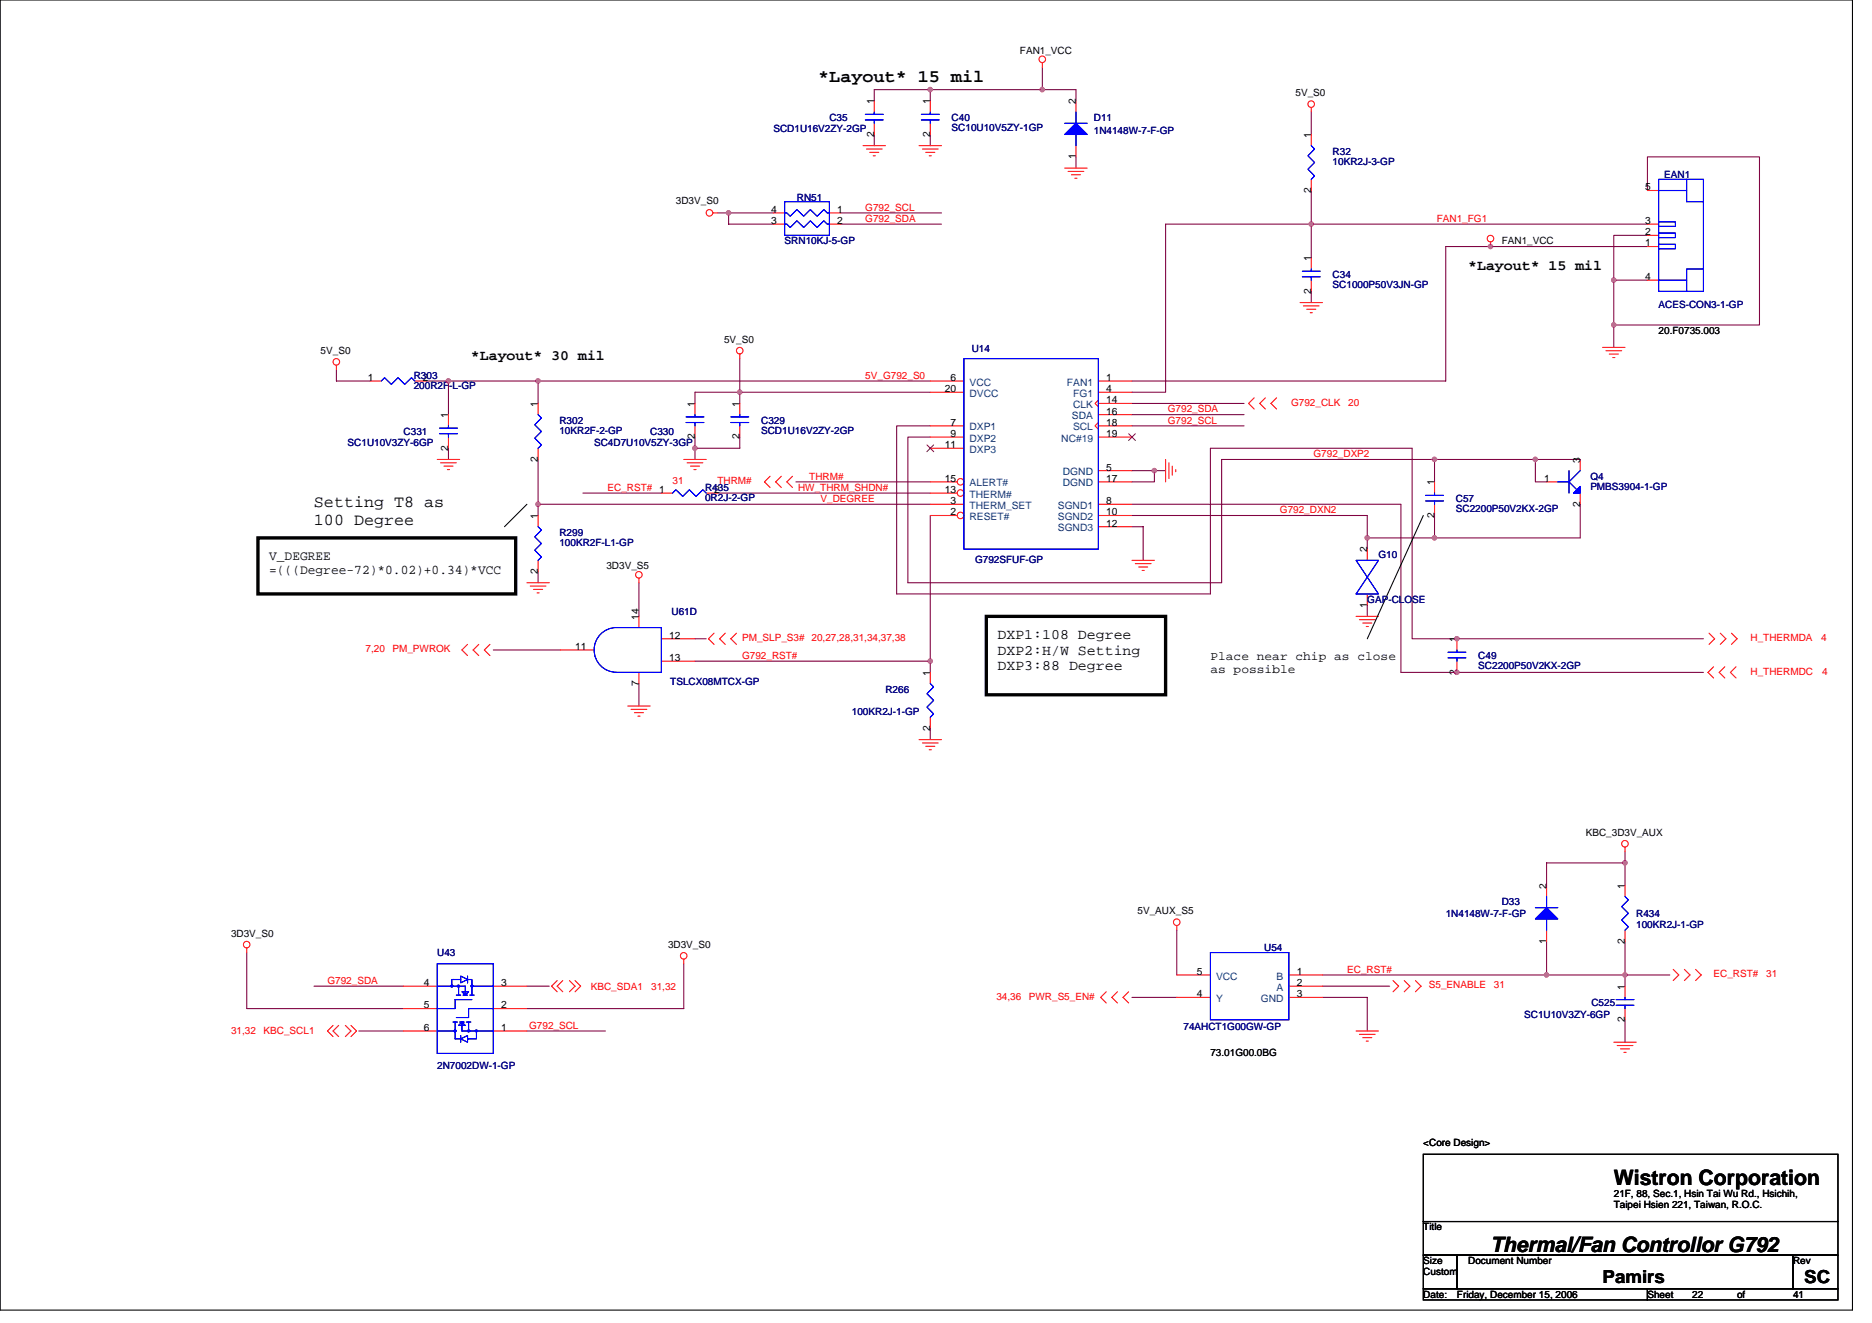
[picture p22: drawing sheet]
<svg xmlns="http://www.w3.org/2000/svg" width="297mm" height="210mm" viewBox="0 0 297 210" stroke-linecap="round" stroke-linejoin="round" font-family="sans-serif">
<defs><g id="words">
<g font-size="3.4">
<text x="256.1" y="188">Wistron Corporation</text>
<text x="236.5" y="198.7">Thermal/Fan Controllor G792</text>
</g>
<g font-size="2.8">
<text x="129.8" y="13">*Layout* 15 mil</text>
<text x="254.3" y="203.6">Pamirs</text>
<text x="286.3" y="203.6">SC</text>
</g>
<g font-size="2.6">
<text x="49.8" y="80.4">Setting T8 as</text>
<text x="49.8" y="83.2">100 Degree</text>
</g>
<g font-size="2.3">
<text x="233" y="42.8">*Layout* 15 mil</text>
<text x="74.7" y="57">*Layout* 30 mil</text>
<text x="158.3" y="101.4">DXP1:108 Degree</text>
<text x="158.3" y="103.9">DXP2:H/W Setting</text>
<text x="158.3" y="106.4">DXP3:88 Degree</text>
</g>
<g font-size="2.1">
<text x="42.7" y="88.8">V_DEGREE</text>
<text x="42.7" y="91.1">=(((Degree-72)*0.02)+0.34)*VCC</text>
</g>
<g font-size="1.9">
<text x="192.1" y="104.7">Place near chip as close</text>
<text x="192.1" y="106.8">as possible</text>
</g>
<g font-size="1.6">
<text x="161.8" y="8.5">FAN1_VCC</text>
<text x="138.7" y="16.5" transform="rotate(-90 138.7 16.5)">1</text>
<text x="147.6" y="16.5" transform="rotate(-90 147.6 16.5)">1</text>
<text x="170.7" y="16.5" transform="rotate(-90 170.7 16.5)">2</text>
<text x="205.6" y="15.3">5V_S0</text>
<text x="138.7" y="21.7" transform="rotate(-90 138.7 21.7)">2</text>
<text x="147.6" y="21.7" transform="rotate(-90 147.6 21.7)">2</text>
<text x="208" y="21.9" transform="rotate(-90 208 21.9)">1</text>
<text x="170.7" y="25.3" transform="rotate(-90 170.7 25.3)">1</text>
<text x="107.2" y="32.4">3D3V_S0</text>
<text x="122.4" y="35.5">3</text>
<text x="122.4" y="33.8">4</text>
<text x="132.9" y="33.8">1</text>
<text x="132.9" y="35.5">2</text>
<text x="208" y="30.6" transform="rotate(-90 208 30.6)">2</text>
<text x="261" y="35.5">3</text>
<text x="261" y="30.2">5</text>
<text x="208" y="41.4" transform="rotate(-90 208 41.4)">1</text>
<text x="238.3" y="38.8">FAN1_VCC</text>
<text x="261" y="39.1">1</text>
<text x="261" y="37.3">2</text>
<text x="208" y="46.6" transform="rotate(-90 208 46.6)">2</text>
<text x="261" y="44.4">4</text>
<text x="263.2" y="53">20.F0735.003</text>
<text x="50.9" y="56.2">5V_S0</text>
<text x="114.9" y="54.4">5V_S0</text>
<text x="58.4" y="60.4">1</text>
<text x="67.1" y="60.4">2</text>
<text x="85.4" y="64.5" transform="rotate(-90 85.4 64.5)">1</text>
<text x="110.3" y="64.5" transform="rotate(-90 110.3 64.5)">1</text>
<text x="117.4" y="64.5" transform="rotate(-90 117.4 64.5)">1</text>
<text x="149.9" y="62.2">20</text>
<text x="150.8" y="60.4">6</text>
<text x="175.5" y="65.8">16</text>
<text x="175.5" y="60.4">1</text>
<text x="175.5" y="62.2">4</text>
<text x="175.5" y="64">14</text>
<text x="71.1" y="71.5" transform="rotate(-90 71.1 71.5)">2</text>
<text x="71.1" y="66.3" transform="rotate(-90 71.1 66.3)">1</text>
<text x="110.3" y="69.7" transform="rotate(-90 110.3 69.7)">2</text>
<text x="117.4" y="69.7" transform="rotate(-90 117.4 69.7)">2</text>
<text x="149.9" y="71.1">11</text>
<text x="150.8" y="67.5">7</text>
<text x="150.8" y="69.3">9</text>
<text x="175.5" y="69.3">19</text>
<text x="175.5" y="67.5">18</text>
<text x="85.4" y="73.3" transform="rotate(-90 85.4 73.3)">2</text>
<text x="149.9" y="76.4">15</text>
<text x="175.5" y="74.7">5</text>
<text x="175.5" y="76.4">17</text>
<text x="227.6" y="77" transform="rotate(-90 227.6 77)">1</text>
<text x="245" y="76.4">1</text>
<text x="250.7" y="73.4" transform="rotate(-90 250.7 73.4)">3</text>
<text x="85.4" y="82.3" transform="rotate(-90 85.4 82.3)">1</text>
<text x="113.3" y="78.2">2</text>
<text x="149.9" y="78.2">13</text>
<text x="150.8" y="81.8">2</text>
<text x="150.8" y="80">3</text>
<text x="175.5" y="80">8</text>
<text x="175.5" y="81.8">10</text>
<text x="175.5" y="83.5">12</text>
<text x="227.6" y="82.2" transform="rotate(-90 227.6 82.2)">2</text>
<text x="250.7" y="80.4" transform="rotate(-90 250.7 80.4)">2</text>
<text x="216.9" y="87.7" transform="rotate(-90 216.9 87.7)">2</text>
<text x="85.4" y="91.1" transform="rotate(-90 85.4 91.1)">2</text>
<text x="96.2" y="90.3">3D3V_S5</text>
<text x="101.4" y="98.3" transform="rotate(-90 101.4 98.3)">14</text>
<text x="106.2" y="101.3">12</text>
<text x="216.9" y="96.4" transform="rotate(-90 216.9 96.4)">1</text>
<text x="231.2" y="101.9" transform="rotate(-90 231.2 101.9)">1</text>
<text x="91.2" y="103.1">11</text>
<text x="106.2" y="104.9">13</text>
<text x="147.6" y="107.2" transform="rotate(-90 147.6 107.2)">1</text>
<text x="231.2" y="107.1" transform="rotate(-90 231.2 107.1)">2</text>
<text x="101.4" y="108.8" transform="rotate(-90 101.4 108.8)">7</text>
<text x="147.6" y="116" transform="rotate(-90 147.6 116)">2</text>
<text x="251.6" y="132.6">KBC_3D3V_AUX</text>
<text x="245.4" y="141" transform="rotate(-90 245.4 141)">2</text>
<text x="257.8" y="141" transform="rotate(-90 257.8 141)">1</text>
<text x="36.7" y="148.6">3D3V_S0</text>
<text x="180.5" y="145.1">5V_AUX_S5</text>
<text x="245.4" y="149.7" transform="rotate(-90 245.4 149.7)">1</text>
<text x="257.8" y="149.7" transform="rotate(-90 257.8 149.7)">2</text>
<text x="106" y="150.4">3D3V_S0</text>
<text x="189.9" y="154.7">5</text>
<text x="205.8" y="154.7">1</text>
<text x="67.2" y="156.4">4</text>
<text x="67.2" y="160">5</text>
<text x="79.5" y="160">2</text>
<text x="79.5" y="156.4">3</text>
<text x="189.9" y="158.2">4</text>
<text x="205.8" y="158.2">3</text>
<text x="205.8" y="156.4">2</text>
<text x="257.8" y="157" transform="rotate(-90 257.8 157)">1</text>
<text x="67.2" y="163.6">6</text>
<text x="79.5" y="163.6">1</text>
<text x="192.1" y="167.5">73.01G00.0BG</text>
<text x="257.8" y="162.2" transform="rotate(-90 257.8 162.2)">2</text>
<text x="225.8" y="181.9">&lt;Core Design&gt;</text>
<text x="256.1" y="189.9">21F, 88, Sec.1, Hsin Tai Wu Rd., Hsichih,</text>
<text x="256.1" y="191.7">Taipei Hsien 221, Taiwan, R.O.C.</text>
<text x="225.8" y="195.2">Title</text>
<text x="225.8" y="202.3">Custom</text>
<text x="225.8" y="200.6">Size</text>
<text x="233" y="200.6">Document Number</text>
<text x="284.5" y="200.6">Rev</text>
<text x="225.8" y="205.9">Date:</text>
<text x="231.2" y="205.9">Friday, December 15, 2006</text>
<text x="261.4" y="205.9">Sheet</text>
<text x="268.5" y="205.9">22</text>
<text x="275.6" y="205.9">of</text>
<text x="284.5" y="205.9">41</text>
</g>
<g font-size="1.6" fill="#000080">
<text x="122.7" y="21">SCD1U16V2ZY-2GP</text>
<text x="131.6" y="19.2">C35</text>
<text x="151" y="19.2">C40</text>
<text x="151" y="20.8">SC10U10V5ZY-1GP</text>
<text x="173.6" y="19.2">D11</text>
<text x="173.6" y="21.3">1N4148W-7-F-GP</text>
<text x="211.5" y="24.5">R32</text>
<text x="211.5" y="26.1">10KR2J-3-GP</text>
<text x="264.1" y="28.3">EAN1</text>
<text x="126.4" y="31.8">RN51</text>
<text x="124.5" y="38.8">SRN10KJ-5-GP</text>
<text x="211.5" y="44.1">C34</text>
<text x="211.5" y="45.7">SC1000P50V3JN-GP</text>
<text x="263.2" y="48.9">ACES-CON3-1-GP</text>
<text x="154.2" y="55.8">U14</text>
<text x="65.7" y="60.1">R303</text>
<text x="65.7" y="61.7">200R2F-L-GP</text>
<text x="55.2" y="70.8">SC1U10V3ZY-6GP</text>
<text x="64" y="69">C331</text>
<text x="88.8" y="67.2">R302</text>
<text x="88.8" y="68.8">10KR2F-2-GP</text>
<text x="94.3" y="70.8">SC4D7U10V5ZY-3GP</text>
<text x="103.2" y="69">C330</text>
<text x="120.8" y="67.2">C329</text>
<text x="120.8" y="68.8">SCD1U16V2ZY-2GP</text>
<text x="111.9" y="77.9">R435</text>
<text x="252.3" y="76.1">Q4</text>
<text x="252.3" y="77.7">PMBS3904-1-GP</text>
<text x="111.9" y="79.5">0R2J-2-GP</text>
<text x="231" y="79.7">C57</text>
<text x="231" y="81.3">SC2200P50V2KX-2GP</text>
<text x="88.8" y="85">R299</text>
<text x="88.8" y="86.6">100KR2F-L1-GP</text>
<text x="154.7" y="89.3">G792SFUF-GP</text>
<text x="218.7" y="88.5">G10</text>
<text x="217" y="95.7">GAP-CLOSE</text>
<text x="106.5" y="97.6">U61D</text>
<text x="234.6" y="104.5">C49</text>
<text x="234.6" y="106.2">SC2200P50V2KX-2GP</text>
<text x="106.4" y="108.6">TSLCX08MTCX-GP</text>
<text x="135.2" y="113.4">100KR2J-1-GP</text>
<text x="140.5" y="109.9">R266</text>
<text x="238.3" y="143.7">D33</text>
<text x="229.4" y="145.4">1N4148W-7-F-GP</text>
<text x="259.6" y="145.4">R434</text>
<text x="259.6" y="147.2">100KR2J-1-GP</text>
<text x="69.4" y="151.7">U43</text>
<text x="200.6" y="150.9">U54</text>
<text x="241.8" y="161.4">SC1U10V3ZY-6GP</text>
<text x="252.5" y="159.7">C525</text>
<text x="187.8" y="163.4">74AHCT1G00GW-GP</text>
<text x="69.4" y="169.6">2N7002DW-1-GP</text>
</g>
<g font-size="1.6" fill="#f00">
<text x="137.3" y="35.2">G792_SDA</text>
<text x="137.3" y="33.4">G792_SCL</text>
<text x="228" y="35.2">FAN1_FG1</text>
<text x="137.3" y="60.1">5V_G792_S0</text>
<text x="185.3" y="65.4">G792_SDA</text>
<text x="204.9" y="64.4">G792_CLK</text>
<text x="213.9" y="64.4">20</text>
<text x="185.3" y="67.2">G792_SCL</text>
<text x="96.4" y="77.9">EC_RST# 1</text>
<text x="106.7" y="76.8">31</text>
<text x="113.8" y="76.8">THRM#</text>
<text x="126.6" y="77.9">HW_THRM_SHDN#</text>
<text x="128.4" y="76.1">THRM#</text>
<text x="208.4" y="72.5">G792_DXP2</text>
<text x="130.2" y="79.7">V_DEGREE</text>
<text x="203.1" y="81.4">G792_DXN2</text>
<text x="117.7" y="101.7">PM_SLP_S3# 20,27,28,31,34,37,38</text>
<text x="277.8" y="101.7">H_THERMDA</text>
<text x="289" y="101.7">4</text>
<text x="58" y="103.5">7,20</text>
<text x="62.3" y="103.5">PM_PWROK</text>
<text x="117.7" y="104.5">G792_RST#</text>
<text x="277.8" y="107">H_THERMDC</text>
<text x="289.1" y="107">4</text>
<text x="213.8" y="154.3">EC_RST#</text>
<text x="271.9" y="155">EC_RST#</text>
<text x="280.2" y="155">31</text>
<text x="52" y="156.1">G792_SDA</text>
<text x="93.7" y="157">KBC_SDA1</text>
<text x="103.3" y="157">31,32</text>
<text x="158.1" y="158.6">34,36</text>
<text x="163.3" y="158.6">PWR_S5_EN#</text>
<text x="226.7" y="156.8">S5_ENABLE</text>
<text x="237" y="156.8">31</text>
<text x="36.7" y="164.1">31,32</text>
<text x="41.8" y="164.1">KBC_SCL1</text>
<text x="84" y="163.2">G792_SCL</text>
</g>
<g font-size="1.6" fill="#004080">
<text x="153.8" y="61.2">VCC</text>
<text x="153.8" y="62.9">DVCC</text>
<text x="169.3" y="61.2">FAN1</text>
<text x="170.3" y="64.7">CLK</text>
<text x="170.3" y="62.9">FG1</text>
<text x="153.8" y="68.3">DXP1</text>
<text x="153.8" y="70.1">DXP2</text>
<text x="153.8" y="71.8">DXP3</text>
<text x="168.4" y="70.1">NC#19</text>
<text x="170.1" y="66.5">SDA</text>
<text x="170.3" y="68.3">SCL</text>
<text x="153.8" y="77.2">ALERT#</text>
<text x="168.7" y="75.4">DGND</text>
<text x="168.7" y="77.2">DGND</text>
<text x="153.8" y="82.5">RESET#</text>
<text x="153.8" y="80.7">THERM_SET</text>
<text x="153.8" y="79">THERM#</text>
<text x="167.8" y="80.7">SGND1</text>
<text x="167.8" y="82.5">SGND2</text>
<text x="167.8" y="84.3">SGND3</text>
<text x="193" y="155.4">VCC</text>
<text x="202.5" y="155.4">B</text>
<text x="193" y="159">Y</text>
<text x="200" y="159">GND</text>
<text x="202.5" y="157.2">A</text>
</g>
</g></defs>
<path d="M0 0h293.9v207.9h-293.9zM83.6 80l-3.6 3.6M225.8 81.8l-8.8 19.5M225.8 199.1h5.4v5.4h-5.4zM225.8 183.1h65.8v10.7h-65.8zM225.8 193.8h65.8v5.3h-65.8zM231.2 199.1h53.3v5.4h-53.3zM284.5 199.1h7.1v5.4h-7.1zM225.8 204.5h35.6v1.7h-35.6zM261.4 204.5h30.2v1.7h-30.2z" fill="none" stroke="#000" stroke-width=".17"/>
<g fill="none" stroke="#800040" stroke-width=".17">
<path d="M138.7 16v-1.8h32v1.8M147.6 14.2v1.8M165.4 10.7v3.5M208.1 17.8v3.5M113.8 33.8h8.9M115.6 33.8v1.8h7.1M133.4 35.6h16M133.4 33.8h16M138.7 21.3v1.8M147.6 21.3v1.8M170.7 24.9v1.8M208.1 30.2v10.7"/>
<path d="M261.4 35.6h-76.4v26.6h-5.4M261.4 37.3h-5.3v7.1M261.4 30.2v-5.3h17.8v26.7h-23.1M261.4 39.1h-32v21.4h-49.8M53.4 58.7v1.8h5.3M117.4 56.9v5.3h30.2M208.1 46.2v1.8M256.1 44.4h5.3M256.1 44.4v10.7M67.6 60.5h80M71.2 60.5v5.3M71.2 71.1v1.8"/>
<path d="M85.4 60.5v3.5M85.4 72.9v8.9M92.5 78.2h12.4M110.3 64v-1.8h7.1v1.8M110.3 69.3v3.6M113.8 78.2h33.8M117.4 69.3v1.8h-7.1M126.3 76.5h21.3M147.6 67.6h-5.3v26.6h49.8v-23.1h32v30.2h46.2M147.6 69.3h-3.5v23.2h49.7v-19.6h56.9M179.6 74.7h3.6M179.6 65.8h17.8"/>
<path d="M179.6 67.6h17.8M179.6 64h17.8M185 74.7h-1.8v1.8h-3.6M227.6 72.9v3.6M243.6 72.9v3.6h1.8M85.4 80h62.2M85.4 90.7v1.8M101.4 92.5v5.3M147.6 81.8v24.9M179.6 81.8h37.4v5.3M179.6 80h42.7v26.7h48M179.6 83.6h1.8v5.3"/>
<path d="M217 96v1.8M227.6 81.8v3.5M250.7 80v5.3h-33.7M78.3 103.1h10.6M101.4 108.5v3.5M110.3 104.9h37.3M110.3 101.3h1.8M147.6 115.6v1.7M257.8 135.1v5.4M257.8 136.9h-12.4v3.6M39.2 151.1v8.9h24.8M49.8 156.5h14.2"/>
<path d="M83.6 156.5h3.6M108.5 152.9v7.1h-24.9M179.6 158.2h7.1M186.7 147.6v7.1M209.8 158.2h7.2v5.4M209.8 154.7h55.2M209.8 156.5h10.7M245.4 149.4v5.3M257.8 149.4v7.1M56.9 163.6h7.1M83.6 163.6h12.5M257.8 161.8v3.6"/>
</g>
<g fill="#f0f" stroke="#f0f" stroke-width=".17">
<circle cx="165.4" cy="14.2" r=".35"/>
<circle cx="147.6" cy="14.2" r=".35"/>
<circle cx="183.2" cy="74.7" r=".35"/>
<circle cx="236.5" cy="39.1" r=".35"/>
<circle cx="208.1" cy="35.5" r=".35"/>
<circle cx="147.6" cy="104.9" r=".35"/>
<circle cx="227.6" cy="72.9" r=".35"/>
<circle cx="243.6" cy="72.9" r=".35"/>
<circle cx="216.9" cy="85.3" r=".35"/>
<circle cx="231.2" cy="106.7" r=".35"/>
<circle cx="231.2" cy="101.3" r=".35"/>
<circle cx="227.6" cy="85.3" r=".35"/>
<circle cx="85.4" cy="80" r=".35"/>
<circle cx="85.4" cy="60.4" r=".35"/>
<circle cx="71.1" cy="60.4" r=".35"/>
<circle cx="117.4" cy="62.2" r=".35"/>
<circle cx="256.1" cy="44.4" r=".35"/>
<circle cx="110.3" cy="71.1" r=".35"/>
<circle cx="115.6" cy="33.8" r=".35"/>
<circle cx="256.1" cy="51.5" r=".35"/>
<circle cx="257.8" cy="136.9" r=".35"/>
<circle cx="257.8" cy="154.7" r=".35"/>
<circle cx="245.4" cy="154.7" r=".35"/>
</g>
<g fill="none" stroke="#f00" stroke-width=".17">
<path d="M138.7 16v1.8M138.7 19.6v1.7M147.6 16v1.8M147.6 19.6v1.7M165.4 9.9v.8M170.7 16v1.8M208.1 17.1v.7M113.1 33.8h.7M122.7 33.8h1.8M122.7 35.6h1.8M131.6 33.8h1.8M131.6 35.6h1.8"/>
<path d="M136.9 23.1h3.6M137.5 23.6h2.5M138 24.2h1.4M138.6 24.7h.3M145.8 23.1h3.6M146.4 23.6h2.5M146.9 24.2h1.4M147.4 24.7h.4M168.9 26.7h3.6M169.5 27.2h2.5M170 27.7h1.4M170.6 28.3h.3"/>
<path d="M170.7 23.1v1.8M236.5 38.4v.7M53.4 58v.7M117.4 56.2v.7M206.3 48h3.5M206.8 48.5h2.5M207.3 49.1h1.5M207.9 49.6h.3M208.1 40.9v1.8M208.1 44.4v1.8M254.3 55.1h3.5M254.8 55.6h2.5"/>
<path d="M255.4 56.2h1.4M255.9 56.7h.3M58.7 60.5h1.8M65.8 60.5h1.8M69.4 72.9h3.5M69.9 73.4h2.5M70.4 74h1.5M71 74.5h.3M71.2 65.8v1.8M71.2 69.3v1.8M104.9 78.2h1.8M108.5 72.9h3.6"/>
<path d="M109 73.4h2.5M109.6 74h1.4M110.1 74.5h.3M112.1 78.2h1.7M117.4 64v1.8M117.4 67.6v1.7M122.2 75.6l-.9 .9 .9 .8M124 75.6l-.9 .9 .9 .8M125.7 75.6l-.8 .9 .8 .8M174.3 60.5h5.3M185 72.9v3.6M185.5 73.4v2.5"/>
<path d="M186 74v1.4M186.6 74.5v.3M199 63.1l-.9 .9 .9 .9M200.8 63.1l-.9 .9 .9 .9M202.6 63.1l-.9 .9 .9 .9M227.6 76.5v1.7M245.4 76.5h1.8M250.7 72.9v1.8M250.7 78.2v1.8M83.6 92.5h3.6M84.1 93h2.5M84.7 93.5h1.4"/>
<path d="M85.2 94.1h.4M85.4 81.8v1.8M85.4 88.9v1.8M101.4 91.7v.8M101.4 97.8v1.8M179.6 88.9h3.6M180.1 89.4h2.5M180.7 90h1.4M181.2 90.5h.4M215.2 97.8h3.5M215.7 98.3h2.5M216.2 98.8h1.5"/>
<path d="M216.8 99.4h.3M217 87.1v1.8M217 94.2v1.8M227.6 80v1.8M74.2 102.2l-.9 .9 .9 .9M76 102.2l-.9 .9 .9 .9M77.7 102.2l-.8 .9 .8 .9M88.9 103.1h5.4M99.6 112h3.6M100.1 112.5h2.5M100.7 113.1h1.4M101.2 113.6h.4"/>
<path d="M101.4 106.7v1.8M104.9 101.3h5.4M104.9 104.9h5.4M113.3 100.5l-.9 .8 .9 .9M115.1 100.5l-.9 .8 .9 .9M116.9 100.5l-.9 .8 .9 .9M145.8 117.3h3.6M146.4 117.9h2.5M146.9 118.4h1.4M147.4 119h.4M231.2 101.3v1.8M231.2 104.9v1.8"/>
<path d="M271.2 100.5l.9 .8-.9 .9M271.9 105.8l-.9 .9 .9 .9M273 100.5l.9 .8-.9 .9M273.7 105.8l-.9 .9 .9 .9M274.7 100.5l.9 .8-.9 .9M275.5 105.8l-.9 .9 .9 .9M257.8 134.4v.7M39.2 150.4v.7M64 156.5h5.4M78.3 156.5h5.3M88.4 155.6l-.9 .9 .9 .9M89.3 155.6l-.9 .9 .9 .9"/>
<path d="M90.4 155.6l.8 .9-.8 .9M91.2 155.6l.9 .9-.9 .9M108.5 152.2v.7M175.5 157.4l-.9 .8 .9 .9M177.3 157.4l-.9 .8 .9 .9M179.1 157.4l-.9 .8 .9 .9M186.7 146.9v.7M221 155.6l.9 .9-.9 .9M222.8 155.6l.9 .9-.9 .9M224.6 155.6l.9 .9-.9 .9M257.8 140.5v1.7M257.8 147.6v1.8"/>
<path d="M257.8 156.5v1.7M265.5 153.8l.9 .9-.9 .9M267.3 153.8l.9 .9-.9 .9M269 153.8l.9 .9-.9 .9M52.8 162.7l-.8 .9 .8 .9M53.7 162.7l-.9 .9 .9 .9M54.8 162.7l.9 .9-.9 .9M55.7 162.7l.9 .9-.9 .9M64 163.6h5.4M64 160h5.4M78.3 163.6h5.3M78.3 160h5.3"/>
<path d="M215.2 163.6h3.5M215.7 164.1h2.5M216.2 164.6h1.5M216.8 165.2h.3M256.1 165.4h3.5M256.6 165.9h2.5M257.1 166.4h1.5M257.7 167h.3M257.8 160v1.8"/>
<circle cx="165.4" cy="9.4" r=".52"/>
<circle cx="208.1" cy="16.5" r=".52"/>
<circle cx="112.6" cy="33.8" r=".52"/>
<circle cx="236.5" cy="37.9" r=".52"/>
<circle cx="53.4" cy="57.4" r=".52"/>
<circle cx="117.4" cy="55.6" r=".52"/>
<circle cx="101.4" cy="91.2" r=".52"/>
<circle cx="257.8" cy="133.9" r=".52"/>
<circle cx="39.1" cy="149.9" r=".52"/>
<circle cx="108.5" cy="151.6" r=".52"/>
<circle cx="186.7" cy="146.3" r=".52"/>
</g>
<path d="M40.9 85.3h40.9v8.9h-40.9zM156.5 97.8h28.5v12.4h-28.5z" fill="none" stroke="#000" stroke-width=".53"/>
<g fill="none" stroke="#00f" stroke-width=".17">
<path d="M137.3 18.1h2.8M137.3 19h2.8M138.7 17.8v.3M138.7 19v.6M146.2 18.1h2.8M146.2 19h2.8M147.6 17.8v.3M147.6 19v.6M168.9 19.6h3.6M170.7 17.8v1.8M124.5 32h7.1v5.3h-7.1zM124.5 33.8h.4l.5 .5 1-1 1.1 1 1.1-1 1.1 1 1-1 .6 .5h.3"/>
<path d="M124.5 35.6h.4l.5 .5 1-1.1 1.1 1.1 1.1-1.1 1.1 1.1 1-1.1 .6 .6h.3M170.7 21.3v1.8M206.6 43h2.9M206.6 43.9h2.9M208.1 42.7v.3M208.1 43.9v.5M60.5 60.5l.5-.6 1.1 1.1 1.1-1.1 1 1.1 1.1-1.1 .5 .6M69.7 67.9h2.9M69.7 68.8h2.9M71.2 67.6v.3M71.2 68.8v.5M106.7 78.2l.5-.5 1.1 1.1 1.1-1.1 1 1.1 1.1-1.1 .6 .5"/>
<path d="M116 66.1h2.8M116 67h2.8M117.4 65.8v.3M117.4 67v.6M226.2 78.6h2.8M226.2 79.5h2.8M227.6 78.2v.4M227.6 79.5v.5M247.2 76.5h1.8M249 74.7v3.5M250.7 74.7l-1.7 1.8 1.2 1.2M85.4 83.6l.5 .5-1 1.1 1 1-1 1.1 1 1.1-.5 .5"/>
<path d="M215.2 88.9h3.5l-3.5 5.3h3.5zM95.3 100.6a3.5 3.5 0 0 1 2.5-1h7.1v7.1h-7.1a3.6 3.6 0 0 1-3.3-2.2 3.6 3.6 0 0 1 .8-3.9zM229.8 103.5h2.8M229.8 104.4h2.8M231.2 103.1v.4M231.2 104.4v.5M69.4 156.5h4.4v1.4l.6-.5h-1.1l.5 .5M69.4 152.9h8.9v14.2h-8.9zM71.6 156.3h.2v.3h-.2zM71.9 155.4h1.2M72 155.4h-.3v1.1M72.4 157.9h.7"/>
<path d="M72.6 156.3h.3v.3h-.3zM72.8 156.5v1.4M73.1 154.9l1.1 .5-1.1 .5zM73.5 157.9h.7M74.2 154.9v1v-.5h.7v1.1M74.5 157.9h.7M74.8 156.3h.2v.3h-.2zM74.9 158.6h-2.7v1.4h-2.8M74.9 156.5h3.4M74.9 156.5v1.4M256.4 158.6h2.9M256.4 159.5h2.9"/>
<path d="M257.8 142.2l.6 .6-1.1 1 1.1 1.1-1.1 1.1 1.1 1-.6 .6M257.8 158.2v.4M257.8 159.5v.5M69.4 163.6h2.8M71.9 162.2h.7M72.1 163.4h.2v.3h-.2zM72.2 162.2v2.6h.9M72.8 162.7l.5-.5 .5 .5zM72.9 162.2h.8M73.1 164.8l1.1-.5v1.1zM73.1 164.3v1.1M73.3 162.2v1.4h5"/>
<path d="M74 162.2h.7M74.2 163.4h.3v.3h-.3zM74.4 162.2v1.4M75.5 163.4h.2v.3h-.2zM75.6 163.6v1.2h-1.4M78.3 160h-3.9v1.4h-2"/>
</g>
<g fill="#00f" stroke="#00f" stroke-width=".17">
<path d="M170.7 19.6l1.8 1.7h-3.6z" fill-rule="evenodd"/>
<path d="M170.7 19.6l1.8 1.7h-3.6z" fill-rule="evenodd"/>
<path d="M250.7 77.2v1h-1z" fill-rule="evenodd"/>
<path d="M250.7 77.2v1h-1z" fill-rule="evenodd"/>
</g>
<circle cx="152.4" cy="81.8" r=".52" fill="#fff" stroke="#f00" stroke-width=".17"/>
<path d="M147.6 60.5h5.3M147.6 67.6h5.3M147.6 69.3h5.3M147.6 71.1h5.3M174.3 62.2h5.3M174.3 74.7h5.3M147.6 81.8h4.3M147.6 80h5.3M174.3 81.8h5.3M174.3 80h5.3M174.3 83.6h5.3" fill="none" stroke="#f00" stroke-width=".17"/>
<path d="M147.1 70.6l1.1 1.1M148.1 70.6l-1 1.1" fill="none" stroke="#804000" stroke-width=".16"/>
<circle cx="152.4" cy="78.2" r=".52" fill="#fff" stroke="#f00" stroke-width=".17"/>
<path d="M147.6 78.2h4.3M174.3 63.5l-.5 .5 .5 .5M174.3 64h5.3" fill="none" stroke="#f00" stroke-width=".17"/>
<circle cx="152.4" cy="76.4" r=".52" fill="#fff" stroke="#f00" stroke-width=".17"/>
<g fill="none" stroke="#f00" stroke-width=".17">
<path d="M208.1 21.3v1.8M208.1 28.4v1.8M261.4 39.1h1.8M261.4 37.3h1.8M261.4 35.6h1.8M261.4 30.2h1.8M261.4 44.4h1.8M85.4 64v1.8M85.4 71.1v1.8M110.3 64v1.8M110.3 67.6v1.7M147.6 76.5h4.3"/>
<path d="M147.6 62.2h5.3M174.3 67l-.5 .6 .5 .5M174.3 76.5h5.3M174.3 65.8h5.3M174.3 67.6h5.3M174.3 69.3h5.3M147.6 106.7v1.8M147.6 113.8v1.8M186.7 158.2h5.4M186.7 154.7h5.4M204.5 158.2h5.3M204.5 156.5h5.3"/>
<path d="M204.5 154.7h5.3M245.4 140.5v1.7M245.4 147.6v1.8"/>
</g>
<path d="M179.1 68.8l1.1 1.1M180.1 68.8l-1 1.1" fill="none" stroke="#804000" stroke-width=".16"/>
<g fill="none" stroke="#00f" stroke-width=".17">
<path d="M208.1 23.1l.5 .5-1.1 1.1 1.1 1.1-1.1 1 1.1 1.1-.5 .5M263.2 38.8h2.7v.7h-2.7M263.2 37h2.7v.7h-2.7M263.2 35.2h2.7v.7h-2.7M263.2 28.4h7.1v17.8h-7.1zM263.2 30.2h4.4M267.6 28.4v3.6h2.7M152.9 56.9h21.4v30.2h-21.4zM263.2 44.4h4.4M270.3 42.7h-2.7v3.5M85.4 65.8l.5 .5-1 1.1 1 1.1-1 1 1 1.1-.5 .5M108.9 66.1h2.8"/>
<path d="M108.9 67h2.8M110.3 65.8v.3M110.3 67v.6M147.6 108.5l.5 .5-1 1.1 1 1-1 1.1 1 1.1-.5 .5M192.1 151.1h12.4v10.7h-12.4zM243.6 144h3.6M245.4 142.2v1.8M245.4 145.8v1.8"/>
</g>
<g fill="#00f" stroke="#00f" stroke-width=".17">
<path d="M245.4 144l1.8 1.8h-3.6z" fill-rule="evenodd"/>
<path d="M245.4 144l1.8 1.8h-3.6z" fill-rule="evenodd"/>
</g>
<g fill="#f0f" stroke="#f0f" stroke-width=".17">
<circle cx="165.4" cy="14.2" r=".35"/>
<circle cx="147.6" cy="14.2" r=".35"/>
<circle cx="183.2" cy="74.7" r=".35"/>
<circle cx="236.5" cy="39.1" r=".35"/>
<circle cx="208.1" cy="35.5" r=".35"/>
<circle cx="147.6" cy="104.9" r=".35"/>
<circle cx="227.6" cy="72.9" r=".35"/>
<circle cx="243.6" cy="72.9" r=".35"/>
<circle cx="216.9" cy="85.3" r=".35"/>
<circle cx="231.2" cy="106.7" r=".35"/>
<circle cx="231.2" cy="101.3" r=".35"/>
<circle cx="227.6" cy="85.3" r=".35"/>
<circle cx="85.4" cy="80" r=".35"/>
<circle cx="85.4" cy="60.4" r=".35"/>
<circle cx="71.1" cy="60.4" r=".35"/>
<circle cx="117.4" cy="62.2" r=".35"/>
<circle cx="256.1" cy="44.4" r=".35"/>
<circle cx="110.3" cy="71.1" r=".35"/>
<circle cx="115.6" cy="33.8" r=".35"/>
<circle cx="256.1" cy="51.5" r=".35"/>
<circle cx="257.8" cy="136.9" r=".35"/>
<circle cx="257.8" cy="154.7" r=".35"/>
<circle cx="245.4" cy="154.7" r=".35"/>
</g>
<use href="#words"/>
</svg>
